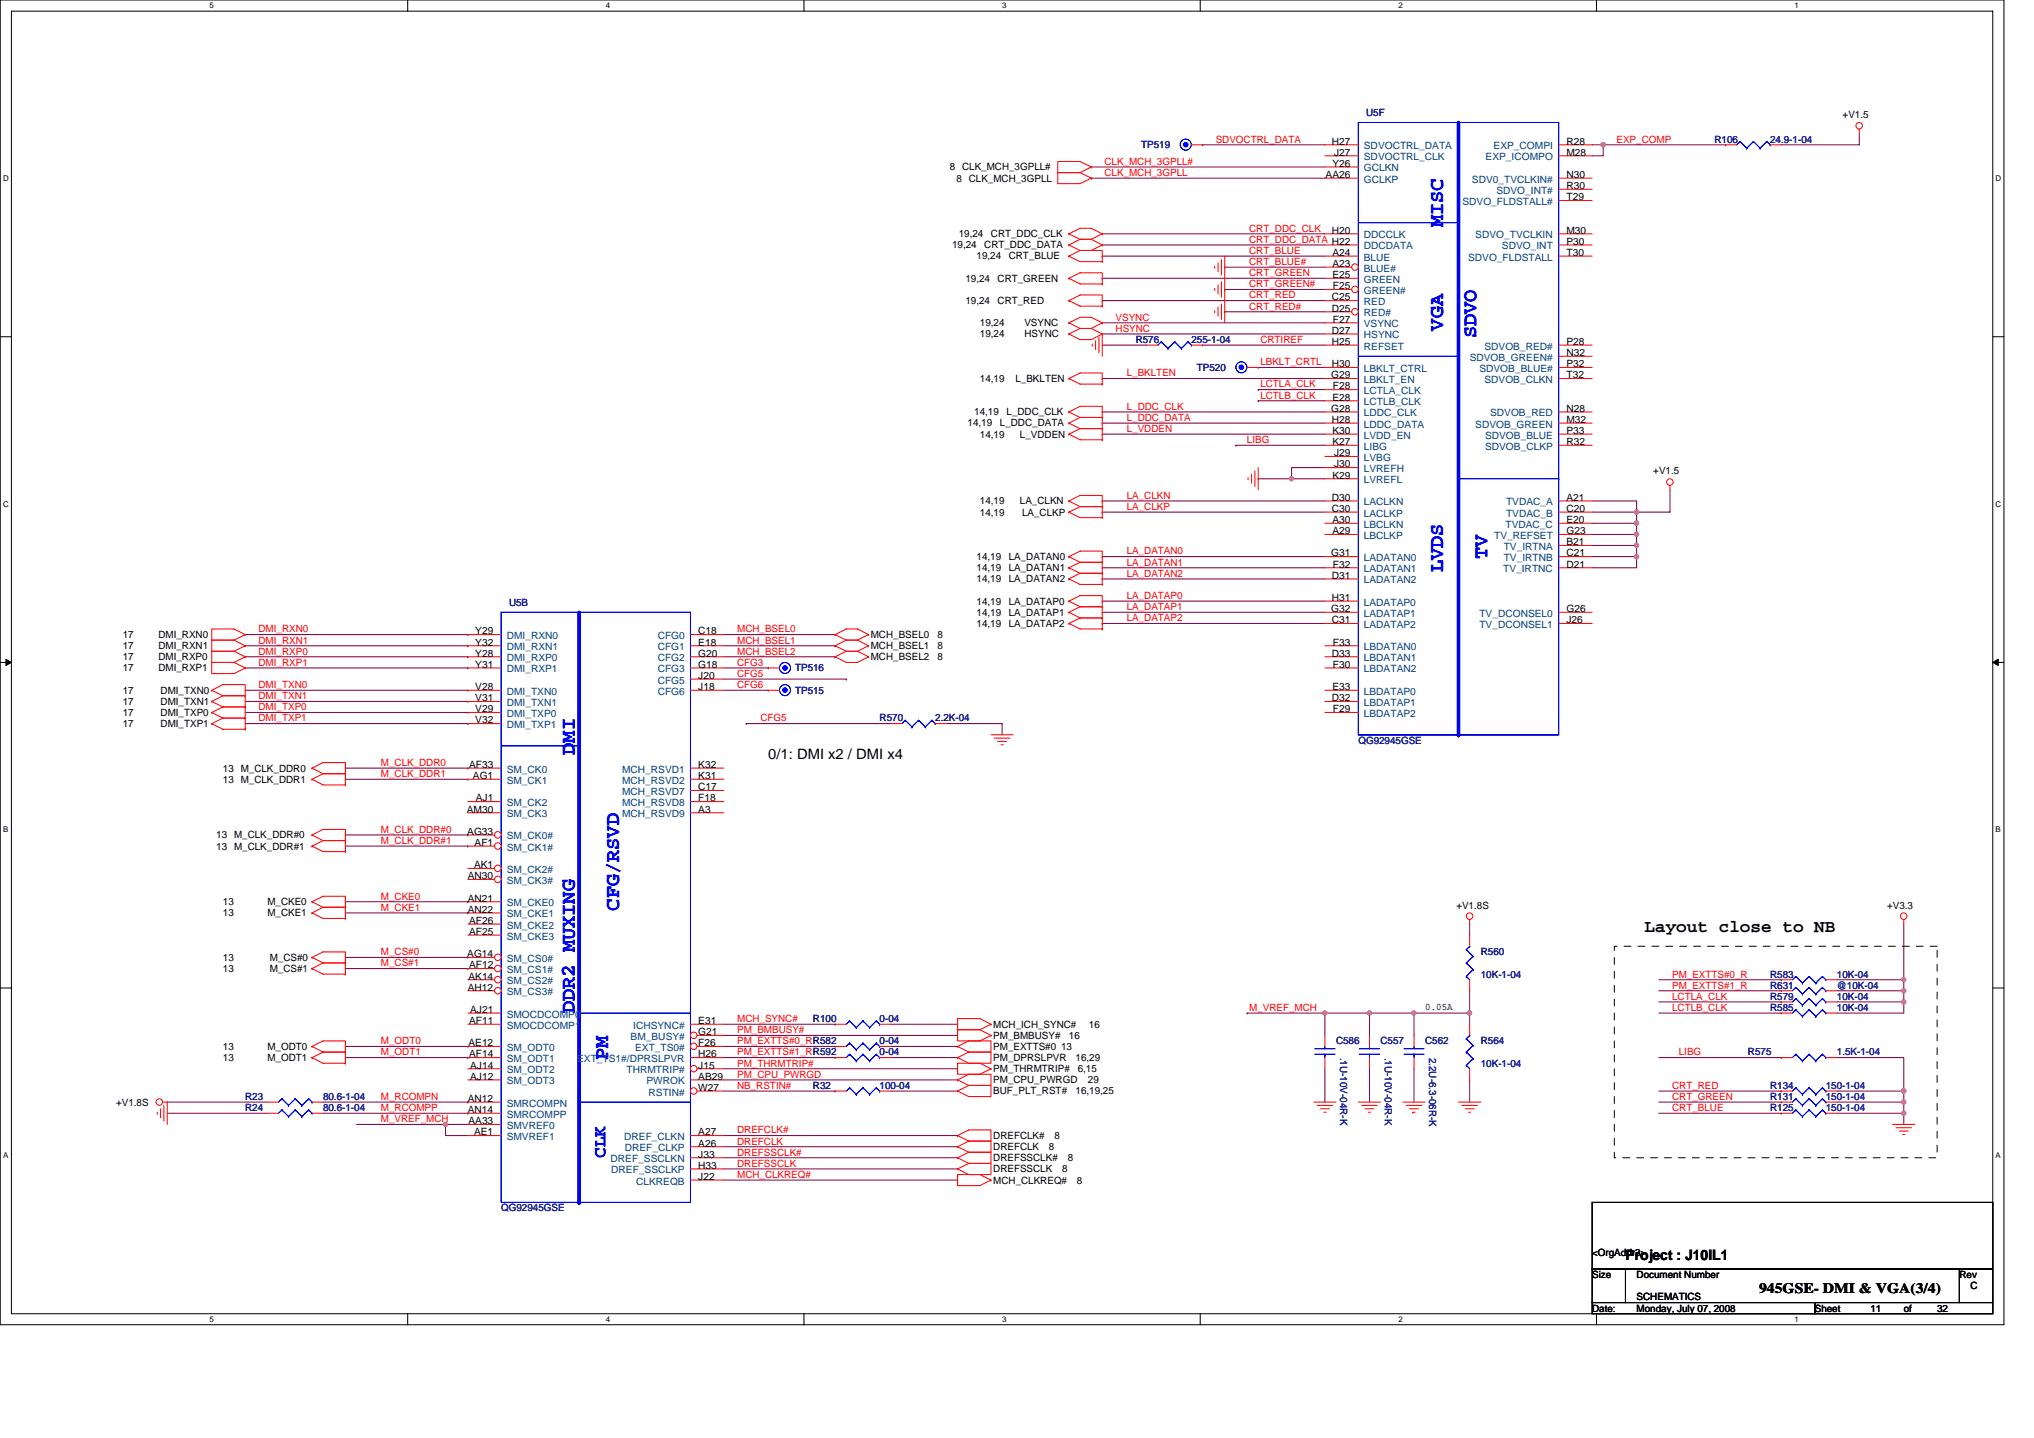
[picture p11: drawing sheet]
<svg xmlns="http://www.w3.org/2000/svg" width="297mm" height="210mm" viewBox="0 0 297 210" stroke-linecap="round" stroke-linejoin="round" font-family="sans-serif">
<defs><g id="words">
<g font-size="3.1" fill="#00f">
<text x="210.7" y="33.2" transform="rotate(-90 210.7 33.2)">MISC</text>
<text x="210.7" y="48.3" transform="rotate(-90 210.7 48.3)">VGA</text>
<text x="215.6" y="49.4" transform="rotate(-90 215.6 49.4)">SDVO</text>
<text x="210.7" y="83.6" transform="rotate(-90 210.7 83.6)">LVDS</text>
<text x="217.2" y="81.6" transform="rotate(-90 217.2 81.6)">TV</text>
<text x="83.9" y="110.2" transform="rotate(-90 83.9 110.2)">DMI</text>
<text x="90.4" y="133" transform="rotate(-90 90.4 133)">CFG/RSVD</text>
<text x="83.9" y="147.9" transform="rotate(-90 83.9 147.9)">DDR2 MUXING</text>
<text x="88.8" y="154.8" transform="rotate(-90 88.8 154.8)">PM</text>
</g>
<text font-size="2.6" x="240.2" y="136.1">Layout close to NB</text>
<text font-size="2.6" fill="#00f" x="88.4" y="169.1" transform="rotate(-90 88.4 169.1)">CLK</text>
<g font-size="2.1">
<text x="112.2" y="110.8">0/1: DMI x2 / DMI x4</text>
<text x="237.4" y="184">Project : J10IL1</text>
<text x="256.9" y="188.8">945GSE- DMI &amp; VGA(3/4)</text>
</g>
<g font-size="1.5" fill="#000080">
<text x="199.5" y="16.9">U5F</text>
<text x="166.7" y="21.6">TP519</text>
<text x="250.4" y="20.8">R106</text>
<text x="258.5" y="20.8">24.9-1-04</text>
<text x="165.9" y="50.1">R576</text>
<text x="174" y="50.1">255-1-04</text>
<text x="174.8" y="54.1">TP520</text>
<text x="74.3" y="88.5">U5B</text>
<text x="116.1" y="101.3">TP515</text>
<text x="116.1" y="98">TP516</text>
<text x="128.5" y="105.3">R570</text>
<text x="136.6" y="105.3">2.2K-04</text>
<text x="198.4" y="108.6">QG92945GSE</text>
<text x="216.3" y="139.5">R560</text>
<text x="216.3" y="142.7">10K-1-04</text>
<text x="258.5" y="142.7">R583</text>
<text x="268.3" y="142.7">10K-04</text>
<text x="118.7" y="149.2">R100</text>
<text x="128.5" y="149.2">0-04</text>
<text x="258.5" y="144.4">R631</text>
<text x="258.5" y="147.6">R585</text>
<text x="258.5" y="146">R579</text>
<text x="268.3" y="144.4">@10K-04</text>
<text x="268.3" y="147.6">10K-04</text>
<text x="268.3" y="146">10K-04</text>
<text x="128.5" y="152.5">0-04</text>
<text x="128.5" y="154.1">0-04</text>
<text x="195.1" y="152.5">C586</text>
<text x="195.7" y="154.4" transform="rotate(90 195.7 154.4)">.1U-10V-04R-K</text>
<text x="201.6" y="152.5">C557</text>
<text x="202.2" y="154.4" transform="rotate(90 202.2 154.4)">.1U-10V-04R-K</text>
<text x="208.1" y="152.5">C562</text>
<text x="208.7" y="154.4" transform="rotate(90 208.7 154.4)">2.2U-6.3-06R-K</text>
<text x="216.3" y="152.5">R564</text>
<text x="216.3" y="155.7">10K-1-04</text>
<text x="255.3" y="154.1">R575</text>
<text x="268.3" y="154.1">1.5K-1-04</text>
<text x="35.8" y="160.6">R23</text>
<text x="47.2" y="160.6">80.6-1-04</text>
<text x="118.7" y="159">R32</text>
<text x="128.5" y="159">100-04</text>
<text x="258.5" y="159">R134</text>
<text x="258.5" y="160.6">R131</text>
<text x="266.6" y="159">150-1-04</text>
<text x="266.6" y="160.6">150-1-04</text>
<text x="35.8" y="162.2">R24</text>
<text x="47.2" y="162.2">80.6-1-04</text>
<text x="258.5" y="162.2">R125</text>
<text x="266.6" y="162.2">150-1-04</text>
<text x="73.2" y="176.9">QG92945GSE</text>
</g>
<g font-size="1.5">
<text x="269.1" y="17.3">+V1.5</text>
<text x="194.5" y="21.1">H27</text>
<text x="194.8" y="22.7">J27</text>
<text x="228.8" y="21.1">R28</text>
<text x="228.8" y="22.7">M28</text>
<text x="138.7" y="24.9">8 CLK_MCH_3GPLL#</text>
<text x="139.7" y="26.5">8 CLK_MCH_3GPLL</text>
<text x="193.6" y="26">AA26</text>
<text x="194.6" y="24.4">Y26</text>
<text x="228.8" y="27.6">R30</text>
<text x="228.8" y="29.3">T29</text>
<text x="228.8" y="26">N30</text>
<text x="140" y="34.6">19,24</text>
<text x="144.7" y="34.6">CRT_DDC_CLK</text>
<text x="194.5" y="34.1">H20</text>
<text x="228.8" y="35.8">P30</text>
<text x="228.8" y="34.1">M30</text>
<text x="139" y="36.3">19,24</text>
<text x="141" y="41.1">19,24</text>
<text x="142.6" y="37.9">19,24</text>
<text x="143.7" y="36.3">CRT_DDC_DATA</text>
<text x="145.7" y="41.1">CRT_GREEN</text>
<text x="147.3" y="37.9">CRT_BLUE</text>
<text x="194.6" y="37.4">A24</text>
<text x="194.6" y="39">A23</text>
<text x="194.6" y="40.6">E25</text>
<text x="228.8" y="37.4">T30</text>
<text x="141" y="44.4">19,24</text>
<text x="143.1" y="47.6">19,24</text>
<text x="145.7" y="44.4">CRT_RED</text>
<text x="149.6" y="47.6">VSYNC</text>
<text x="194.5" y="43.9">C25</text>
<text x="194.5" y="45.5">D25</text>
<text x="194.7" y="42.2">F25</text>
<text x="194.7" y="47.1">F27</text>
<text x="143.1" y="49.3">19,24</text>
<text x="149.6" y="49.3">HSYNC</text>
<text x="194.5" y="48.7">D27</text>
<text x="194.5" y="50.4">H25</text>
<text x="194.5" y="53.6">H30</text>
<text x="228.8" y="52">N32</text>
<text x="228.8" y="50.4">P28</text>
<text x="228.8" y="53.6">P32</text>
<text x="143.1" y="55.8">14,19</text>
<text x="148.3" y="55.8">L_BKLTEN</text>
<text x="194.4" y="55.2">G29</text>
<text x="194.6" y="58.5">E28</text>
<text x="194.7" y="56.9">F28</text>
<text x="228.8" y="55.2">T32</text>
<text x="141.3" y="62.3">14,19</text>
<text x="142.3" y="60.6">14,19</text>
<text x="143.1" y="63.9">14,19</text>
<text x="146" y="62.3">L_DDC_DATA</text>
<text x="147" y="60.6">L_DDC_CLK</text>
<text x="148.9" y="63.9">L_VDDEN</text>
<text x="194.4" y="60.1">G28</text>
<text x="194.5" y="61.8">H28</text>
<text x="194.6" y="63.4">K30</text>
<text x="194.6" y="65">K27</text>
<text x="228.8" y="60.1">N28</text>
<text x="228.8" y="63.4">P33</text>
<text x="228.8" y="65">R32</text>
<text x="228.8" y="61.8">M32</text>
<text x="194.6" y="69.9">K29</text>
<text x="194.8" y="66.6">J29</text>
<text x="194.8" y="68.3">J30</text>
<text x="241.4" y="69.3">+V1.5</text>
<text x="143.1" y="73.7">14,19</text>
<text x="143.1" y="75.3">14,19</text>
<text x="148.9" y="73.7">LA_CLKN</text>
<text x="149.3" y="75.3">LA_CLKP</text>
<text x="194.5" y="73.1">D30</text>
<text x="194.5" y="74.8">C30</text>
<text x="194.6" y="76.4">A30</text>
<text x="228.8" y="76.4">E20</text>
<text x="228.8" y="73.1">A21</text>
<text x="228.8" y="74.8">C20</text>
<text x="142.6" y="81.8">14,19</text>
<text x="142.6" y="83.4">14,19</text>
<text x="147.3" y="81.8">LA_DATAN0</text>
<text x="147.3" y="83.4">LA_DATAN1</text>
<text x="194.4" y="81.3">G31</text>
<text x="194.6" y="78">A29</text>
<text x="194.7" y="82.9">F32</text>
<text x="228.8" y="78">G23</text>
<text x="228.8" y="79.6">B21</text>
<text x="228.8" y="81.3">C21</text>
<text x="228.8" y="82.9">D21</text>
<text x="142.6" y="88.3">14,19</text>
<text x="142.6" y="89.9">14,19</text>
<text x="142.6" y="85">14,19</text>
<text x="147.3" y="88.3">LA_DATAP0</text>
<text x="147.3" y="89.9">LA_DATAP1</text>
<text x="147.3" y="85">LA_DATAN2</text>
<text x="194.4" y="89.4">G32</text>
<text x="194.5" y="84.5">D31</text>
<text x="194.5" y="87.8">H31</text>
<text x="228.8" y="89.4">G26</text>
<text x="17.9" y="93.2">17</text>
<text x="17.9" y="94.8">17</text>
<text x="23.1" y="93.2">DMI_RXN0</text>
<text x="23.1" y="94.8">DMI_RXN1</text>
<text x="69.4" y="92.6">Y29</text>
<text x="69.4" y="94.3">Y32</text>
<text x="69.4" y="95.9">Y28</text>
<text x="102" y="92.6">C18</text>
<text x="102" y="94.3">E18</text>
<text x="102" y="95.9">G20</text>
<text x="127.2" y="93.2">MCH_BSEL0</text>
<text x="127.2" y="94.8">MCH_BSEL1</text>
<text x="136.9" y="93.2">8</text>
<text x="136.9" y="94.8">8</text>
<text x="142.6" y="91.5">14,19</text>
<text x="147.3" y="91.5">LA_DATAP2</text>
<text x="194.5" y="91">C31</text>
<text x="194.5" y="95.9">D33</text>
<text x="194.7" y="94.3">F33</text>
<text x="228.8" y="91">J26</text>
<text x="17.9" y="96.4">17</text>
<text x="17.9" y="98">17</text>
<text x="17.9" y="101.3">17</text>
<text x="23.1" y="96.4">DMI_RXP0</text>
<text x="23.1" y="98">DMI_RXP1</text>
<text x="23.4" y="101.3">DMI_TXN0</text>
<text x="69.4" y="97.5">Y31</text>
<text x="69.4" y="100.8">V28</text>
<text x="102" y="99.1">J20</text>
<text x="102" y="100.8">J18</text>
<text x="102" y="97.5">G18</text>
<text x="127.2" y="96.4">MCH_BSEL2</text>
<text x="136.9" y="96.4">8</text>
<text x="194.6" y="100.8">E33</text>
<text x="194.7" y="97.5">F30</text>
<text x="17.9" y="102.9">17</text>
<text x="17.9" y="104.5">17</text>
<text x="17.9" y="106.2">17</text>
<text x="23.4" y="102.9">DMI_TXN1</text>
<text x="23.4" y="104.5">DMI_TXP0</text>
<text x="23.4" y="106.2">DMI_TXP1</text>
<text x="69.4" y="102.4">V31</text>
<text x="69.4" y="104">V29</text>
<text x="69.4" y="105.6">V32</text>
<text x="194.5" y="102.4">D32</text>
<text x="194.7" y="104">F29</text>
<text x="32.6" y="112.7">13 M_CLK_DDR0</text>
<text x="68.5" y="112.1">AF33</text>
<text x="69.1" y="113.8">AG1</text>
<text x="102" y="112.1">K32</text>
<text x="102" y="113.8">K31</text>
<text x="32.6" y="114.3">13 M_CLK_DDR1</text>
<text x="68.2" y="118.7">AM30</text>
<text x="69.5" y="117">AJ1</text>
<text x="102" y="117">F18</text>
<text x="102" y="118.7">A3</text>
<text x="102" y="115.4">C17</text>
<text x="31.6" y="122.4">13 M_CLK_DDR#0</text>
<text x="31.6" y="124.1">13 M_CLK_DDR#1</text>
<text x="68.2" y="121.9">AG33</text>
<text x="69.3" y="123.5">AF1</text>
<text x="68.3" y="128.4">AN30</text>
<text x="68.3" y="131.7">AN21</text>
<text x="69.2" y="126.8">AK1</text>
<text x="32.6" y="132.2">13</text>
<text x="32.6" y="133.8">13</text>
<text x="39" y="132.2">M_CKE0</text>
<text x="39" y="133.8">M_CKE1</text>
<text x="68.3" y="133.3">AN22</text>
<text x="68.5" y="134.9">AF26</text>
<text x="68.5" y="136.5">AF25</text>
<text x="212.7" y="132.7">+V1.8S</text>
<text x="275.6" y="132.7">+V3.3</text>
<text x="32.6" y="141.9">13</text>
<text x="32.6" y="140.3">13</text>
<text x="39.4" y="141.9">M_CS#1</text>
<text x="39.4" y="140.3">M_CS#0</text>
<text x="68.2" y="139.8">AG14</text>
<text x="68.4" y="143">AK14</text>
<text x="68.5" y="141.4">AF12</text>
<text x="68.3" y="144.7">AH12</text>
<text x="68.5" y="149.5">AF11</text>
<text x="68.7" y="147.9">AJ21</text>
<text x="102" y="149.5">E31</text>
<text x="208.1" y="147.5">0.05A</text>
<text x="32.6" y="153.3">13</text>
<text x="32.6" y="154.9">13</text>
<text x="39" y="153.3">M_ODT0</text>
<text x="39" y="154.9">M_ODT1</text>
<text x="68.4" y="152.8">AE12</text>
<text x="68.5" y="154.4">AF14</text>
<text x="102" y="154.4">H26</text>
<text x="102" y="152.8">F26</text>
<text x="102" y="151.2">G21</text>
<text x="145.1" y="151.7">PM_BMBUSY#</text>
<text x="145.1" y="150.1">MCH_ICH_SYNC#</text>
<text x="145.1" y="153.3">PM_EXTTS#0 13</text>
<text x="145.1" y="154.9">PM_DPRSLPVR</text>
<text x="156.1" y="151.7">16</text>
<text x="157.1" y="154.9">16,29</text>
<text x="159" y="150.1">16</text>
<text x="17" y="161.4">+V1.8S</text>
<text x="68.3" y="160.9">AN12</text>
<text x="68.7" y="156">AJ14</text>
<text x="68.7" y="157.7">AJ12</text>
<text x="102" y="156">J15</text>
<text x="102" y="159.3">W27</text>
<text x="102" y="157.7">AB29</text>
<text x="145.1" y="158.2">PM_CPU_PWRGD</text>
<text x="145.1" y="156.6">PM_THRMTRIP#</text>
<text x="145.1" y="159.8">BUF_PLT_RST#</text>
<text x="157.1" y="159.8">16,19,25</text>
<text x="157.4" y="156.6">6,15</text>
<text x="158.9" y="158.2">29</text>
<text x="68.3" y="162.5">AN14</text>
<text x="68.4" y="164.2">AA33</text>
<text x="69.2" y="165.8">AE1</text>
<text x="102" y="167.4">A26</text>
<text x="102" y="165.8">A27</text>
<text x="145.1" y="166.3">DREFCLK#</text>
<text x="145.1" y="167.9">DREFCLK</text>
<text x="153.2" y="167.9">8</text>
<text x="154" y="166.3">8</text>
<text x="102" y="169">J33</text>
<text x="102" y="170.7">H33</text>
<text x="102" y="172.3">J22</text>
<text x="145.1" y="169.6">DREFSSCLK#</text>
<text x="145.1" y="171.2">DREFSSCLK</text>
<text x="145.1" y="172.8">MCH_CLKREQ#</text>
<text x="155.1" y="171.2">8</text>
<text x="155.9" y="169.6">8</text>
<text x="157.2" y="172.8">8</text>
<text x="232.5" y="183.4">&lt;OrgAddr3&gt;</text>
<text x="232.5" y="186.6">Size</text>
<text x="232.5" y="191.5">Date:</text>
<text x="239" y="191.5">Monday, July 07, 2008</text>
<text x="239" y="186.6">Document Number</text>
<text x="239" y="189.9">SCHEMATICS</text>
<text x="265" y="191.5">Sheet</text>
<text x="273.2" y="191.5">11</text>
<text x="278" y="191.5">of</text>
<text x="282.9" y="191.5">32</text>
<text x="286.1" y="186.6">Rev</text>
<text x="287.8" y="188.3">C</text>
</g>
<g font-size="1.5" fill="#f00">
<text x="177.5" y="20.8">SDVOCTRL_DATA</text>
<text x="236.1" y="20.8">EXP_COMP</text>
<text x="161.3" y="24.1">CLK_MCH_3GPLL#</text>
<text x="161.3" y="25.7">CLK_MCH_3GPLL</text>
<text x="182.4" y="33.8">CRT_DDC_CLK</text>
<text x="182.4" y="35.5">CRT_DDC_DATA H22</text>
<text x="182.4" y="40.3">CRT_GREEN</text>
<text x="182.4" y="37.1">CRT_BLUE</text>
<text x="182.4" y="42">CRT_GREEN#</text>
<text x="182.4" y="38.7">CRT_BLUE#</text>
<text x="162.9" y="46.8">VSYNC</text>
<text x="182.4" y="45.2">CRT_RED#</text>
<text x="182.4" y="43.6">CRT_RED</text>
<text x="162.9" y="48.5">HSYNC</text>
<text x="184.1" y="53.3">LBKLT_CRTL</text>
<text x="184.1" y="50.1">CRTIREF</text>
<text x="164.5" y="54.9">L_BKLTEN</text>
<text x="164.5" y="59.8">L_DDC_CLK</text>
<text x="184.1" y="56.6">LCTLA_CLK</text>
<text x="184.1" y="58.2">LCTLB_CLK</text>
<text x="164.5" y="61.5">L_DDC_DATA</text>
<text x="164.5" y="63.1">L_VDDEN</text>
<text x="182.1" y="64.7">LIBG</text>
<text x="164.5" y="74.5">LA_CLKP</text>
<text x="164.5" y="72.8">LA_CLKN</text>
<text x="164.5" y="81">LA_DATAN0</text>
<text x="164.5" y="82.6">LA_DATAN1</text>
<text x="164.5" y="87.5">LA_DATAP0</text>
<text x="164.5" y="84.2">LA_DATAN2</text>
<text x="164.5" y="89.1">LA_DATAP1</text>
<text x="37.8" y="95.6">DMI_RXP0</text>
<text x="37.8" y="92.4">DMI_RXN0</text>
<text x="37.8" y="94">DMI_RXN1</text>
<text x="107.7" y="92.4">MCH_BSEL0</text>
<text x="107.7" y="94">MCH_BSEL1</text>
<text x="107.7" y="95.6">MCH_BSEL2</text>
<text x="164.5" y="90.7">LA_DATAP2</text>
<text x="37.8" y="100.5">DMI_TXN0</text>
<text x="37.8" y="97.2">DMI_RXP1</text>
<text x="107.7" y="98.8">CFG5</text>
<text x="107.7" y="97.2">CFG3</text>
<text x="107.7" y="100.5">CFG6</text>
<text x="37.8" y="103.7">DMI_TXP0</text>
<text x="37.8" y="105.3">DMI_TXP1</text>
<text x="37.8" y="102.1">DMI_TXN1</text>
<text x="111.1" y="105.3">CFG5</text>
<text x="55.6" y="113.5">M_CLK_DDR1</text>
<text x="55.6" y="111.8">M_CLK_DDR0</text>
<text x="55.6" y="123.2">M_CLK_DDR#1</text>
<text x="55.6" y="121.6">M_CLK_DDR#0</text>
<text x="55.6" y="131.4">M_CKE0</text>
<text x="55.6" y="133">M_CKE1</text>
<text x="55.6" y="139.5">M_CS#0</text>
<text x="55.6" y="141.1">M_CS#1</text>
<text x="244.2" y="142.7">PM_EXTTS#0_R</text>
<text x="107.7" y="149.2">MCH_SYNC#</text>
<text x="182.4" y="147.6">M_VREF_MCH</text>
<text x="244.2" y="144.4">PM_EXTTS#1_R</text>
<text x="244.2" y="147.6">LCTLB_CLK</text>
<text x="244.2" y="146">LCTLA_CLK</text>
<text x="55.6" y="152.5">M_ODT0</text>
<text x="55.6" y="154.1">M_ODT1</text>
<text x="107.7" y="155.7">PM_THRMTRIP#</text>
<text x="107.7" y="150.9">PM_BMBUSY#</text>
<text x="107.7" y="152.5">PM_EXTTS#0_RR582</text>
<text x="107.7" y="154.1">PM_EXTTS#1_RR592</text>
<text x="245.2" y="154.1">LIBG</text>
<text x="55.6" y="160.6">M_RCOMPN</text>
<text x="107.7" y="159">NB_RSTIN#</text>
<text x="107.7" y="157.4">PM_CPU_PWRGD</text>
<text x="244.2" y="159">CRT_RED</text>
<text x="244.2" y="160.6">CRT_GREEN</text>
<text x="55.6" y="163.9">M_VREF_MCH</text>
<text x="55.6" y="162.2">M_RCOMPP</text>
<text x="107.7" y="165.5">DREFCLK#</text>
<text x="107.7" y="167.1">DREFCLK</text>
<text x="244.2" y="162.2">CRT_BLUE</text>
<text x="107.7" y="168.7">DREFSSCLK#</text>
<text x="107.7" y="170.4">DREFSSCLK</text>
<text x="107.7" y="172">MCH_CLKREQ#</text>
</g>
<g font-size="1.5" fill="#004080">
<text x="199.2" y="23.4">SDVOCTRL_CLK</text>
<text x="199.2" y="21.8">SDVOCTRL_DATA</text>
<text x="217" y="23.4">EXP_ICOMPO</text>
<text x="218.1" y="21.8">EXP_COMPI</text>
<text x="199.2" y="25">GCLKN</text>
<text x="199.2" y="26.7">GCLKP</text>
<text x="213.6" y="29.9">SDVO_FLDSTALL#</text>
<text x="215" y="26.7">SDV0_TVCLKIN#</text>
<text x="218.5" y="28.3">SDVO_INT#</text>
<text x="199.2" y="34.8">DDCCLK</text>
<text x="215.5" y="34.8">SDVO_TVCLKIN</text>
<text x="199.2" y="36.4">DDCDATA</text>
<text x="199.2" y="38.1">BLUE</text>
<text x="199.2" y="39.7">BLUE#</text>
<text x="199.2" y="41.3">GREEN</text>
<text x="214.4" y="38.1">SDVO_FLDSTALL</text>
<text x="219.3" y="36.4">SDVO_INT</text>
<text x="199.2" y="42.9">GREEN#</text>
<text x="199.2" y="44.6">RED</text>
<text x="199.2" y="46.2">RED#</text>
<text x="199.2" y="47.8">VSYNC</text>
<text x="199.2" y="49.4">HSYNC</text>
<text x="199.2" y="51.1">REFSET</text>
<text x="214.6" y="52.7">SDVOB_GREEN#</text>
<text x="216.8" y="51.1">SDVOB_RED#</text>
<text x="199.2" y="54.3">LBKLT_CTRL</text>
<text x="199.2" y="55.9">LBKLT_EN</text>
<text x="199.2" y="57.6">LCTLA_CLK</text>
<text x="199.2" y="59.2">LCTLB_CLK</text>
<text x="216" y="54.3">SDVOB_BLUE#</text>
<text x="216.8" y="55.9">SDVOB_CLKN</text>
<text x="199.2" y="60.8">LDDC_CLK</text>
<text x="199.2" y="62.4">LDDC_DATA</text>
<text x="199.2" y="64.1">LVDD_EN</text>
<text x="199.2" y="65.7">LIBG</text>
<text x="215.5" y="62.4">SDVOB_GREEN</text>
<text x="216.9" y="64.1">SDVOB_BLUE</text>
<text x="216.9" y="65.7">SDVOB_CLKP</text>
<text x="217.6" y="60.8">SDVOB_RED</text>
<text x="199.2" y="67.3">LVBG</text>
<text x="199.2" y="68.9">LVREFH</text>
<text x="199.2" y="70.6">LVREFL</text>
<text x="199.2" y="73.8">LACLKN</text>
<text x="199.2" y="75.4">LACLKP</text>
<text x="199.2" y="77.1">LBCLKN</text>
<text x="219.9" y="77.1">TVDAC_C</text>
<text x="219.9" y="73.8">TVDAC_A</text>
<text x="219.9" y="75.4">TVDAC_B</text>
<text x="199.2" y="81.9">LADATAN0</text>
<text x="199.2" y="83.6">LADATAN1</text>
<text x="199.2" y="78.7">LBCLKP</text>
<text x="218.2" y="78.7">TV_REFSET</text>
<text x="219.5" y="83.6">TV_IRTNC</text>
<text x="219.6" y="80.3">TV_IRTNA</text>
<text x="219.6" y="81.9">TV_IRTNB</text>
<text x="199.2" y="85.2">LADATAN2</text>
<text x="199.2" y="88.4">LADATAP0</text>
<text x="74" y="93.3">DMI_RXN0</text>
<text x="74" y="95">DMI_RXN1</text>
<text x="96.1" y="93.3">CFG0</text>
<text x="96.1" y="95">CFG1</text>
<text x="199.2" y="90.1">LADATAP1</text>
<text x="199.2" y="91.7">LADATAP2</text>
<text x="199.2" y="95">LBDATAN0</text>
<text x="216" y="90.1">TV_DCONSEL0</text>
<text x="216" y="91.7">TV_DCONSEL1</text>
<text x="74" y="96.6">DMI_RXP0</text>
<text x="74" y="98.2">DMI_RXP1</text>
<text x="74" y="101.5">DMI_TXN0</text>
<text x="96.1" y="96.6">CFG2</text>
<text x="96.1" y="99.8">CFG5</text>
<text x="96.1" y="101.5">CFG6</text>
<text x="96.1" y="98.2">CFG3</text>
<text x="199.2" y="96.6">LBDATAN1</text>
<text x="199.2" y="98.2">LBDATAN2</text>
<text x="199.2" y="101.5">LBDATAP0</text>
<text x="74" y="103.1">DMI_TXN1</text>
<text x="74" y="104.7">DMI_TXP0</text>
<text x="74" y="106.3">DMI_TXP1</text>
<text x="199.2" y="103.1">LBDATAP1</text>
<text x="199.2" y="104.7">LBDATAP2</text>
<text x="74" y="112.8">SM_CK0</text>
<text x="90.8" y="112.8">MCH_RSVD1</text>
<text x="74" y="114.4">SM_CK1</text>
<text x="74" y="117.7">SM_CK2</text>
<text x="74" y="119.3">SM_CK3</text>
<text x="90.8" y="117.7">MCH_RSVD8</text>
<text x="90.8" y="119.3">MCH_RSVD9</text>
<text x="90.8" y="116.1">MCH_RSVD7</text>
<text x="90.8" y="114.4">MCH_RSVD2</text>
<text x="74" y="122.6">SM_CK0#</text>
<text x="74" y="124.2">SM_CK1#</text>
<text x="74" y="127.5">SM_CK2#</text>
<text x="74" y="129.1">SM_CK3#</text>
<text x="74" y="132.3">SM_CKE0</text>
<text x="74" y="134">SM_CKE1</text>
<text x="74" y="135.6">SM_CKE2</text>
<text x="74" y="137.2">SM_CKE3</text>
<text x="74" y="140.5">SM_CS0#</text>
<text x="74" y="142.1">SM_CS1#</text>
<text x="74" y="143.7">SM_CS2#</text>
<text x="74" y="145.3">SM_CS3#</text>
<text x="74" y="148.6">SMOCDCOMP0</text>
<text x="74" y="150.2">SMOCDCOMP1</text>
<text x="74" y="153.5">SM_ODT0</text>
<text x="74" y="155.1">SM_ODT1</text>
<text x="84.3" y="155.1">EXT_TS1#/DPRSLPVR</text>
<text x="92.1" y="151.8">BM_BUSY#</text>
<text x="92.5" y="150.2">ICHSYNC#</text>
<text x="92.7" y="153.5">EXT_TS0#</text>
<text x="74" y="156.7">SM_ODT2</text>
<text x="74" y="158.3">SM_ODT3</text>
<text x="74" y="161.6">SMRCOMPN</text>
<text x="91.5" y="156.7">THRMTRIP#</text>
<text x="94.4" y="158.3">PWROK</text>
<text x="94.7" y="160">RSTIN#</text>
<text x="74" y="163.2">SMRCOMPP</text>
<text x="74" y="164.8">SMVREF0</text>
<text x="74" y="166.5">SMVREF1</text>
<text x="91.2" y="166.5">DREF_CLKN</text>
<text x="89.2" y="169.7">DREF_SSCLKN</text>
<text x="89.3" y="171.3">DREF_SSCLKP</text>
<text x="91.2" y="168.1">DREF_CLKP</text>
<text x="92.9" y="173">CLKREQB</text>
</g>
<g font-size="1.2">
<text x="30.6" y="1.2">5</text>
<text x="88.5" y="1.2">4</text>
<text x="146.3" y="1.2">3</text>
<text x="204.2" y="1.2">2</text>
<text x="262.1" y="1.2">1</text>
<text x=".5" y="26.4">D</text>
<text x="291.4" y="26.4">D</text>
<text x=".5" y="74">C</text>
<text x="291.4" y="74">C</text>
<text x=".5" y="121.5">B</text>
<text x="291.4" y="121.5">B</text>
<text x=".5" y="169.1">A</text>
<text x="291.4" y="169.1">A</text>
<text x="30.6" y="193.1">5</text>
<text x="88.5" y="193.1">4</text>
<text x="146.3" y="193.1">3</text>
<text x="204.2" y="193.1">2</text>
<text x="262.1" y="193.1">1</text>
</g>
</g></defs>
<path d="M0 0h292.6v193.4h-292.6zM1.7 1.6h289.3v190.2h-289.3z" fill="none" stroke="#000" stroke-width=".15"/>
<g fill="#fff">
<path d="M30.6 .2h.6v1.3h-.6z"/>
<path d="M30.6 192h.6v1.3h-.6z"/>
</g>
<path d="M59.5 0v1.6M59.5 191.8v1.7" fill="none" stroke="#000" stroke-width=".15"/>
<g fill="#fff">
<path d="M88.5 .2h.6v1.3h-.6z"/>
<path d="M88.5 192h.6v1.3h-.6z"/>
</g>
<path d="M117.4 0v1.6M117.4 191.8v1.7" fill="none" stroke="#000" stroke-width=".15"/>
<g fill="#fff">
<path d="M146.3 .2h.7v1.3h-.7z"/>
<path d="M146.3 192h.7v1.3h-.7z"/>
</g>
<path d="M175.3 0v1.6M175.3 191.8v1.7" fill="none" stroke="#000" stroke-width=".15"/>
<g fill="#fff">
<path d="M204.2 .2h.6v1.3h-.6z"/>
<path d="M204.2 192h.6v1.3h-.6z"/>
</g>
<path d="M233.1 0v1.6M233.1 191.8v1.7" fill="none" stroke="#000" stroke-width=".15"/>
<g fill="#fff">
<path d="M262.1 .2h.6v1.3h-.6z"/>
<path d="M262.1 192h.6v1.3h-.6z"/>
<path d="M.5 25.4h.8v1.3h-.8z"/>
<path d="M291.4 25.4h.9v1.3h-.9z"/>
<path d="M.5 72.9h.8v1.3h-.8z"/>
<path d="M291.4 72.9h.9v1.3h-.9z"/>
</g>
<path d="M0 49.2h1.7M291 49.2h1.6" fill="none" stroke="#000" stroke-width=".15"/>
<g fill="#fff">
<path d="M.5 120.5h.7v1.3h-.7z"/>
<path d="M291.4 120.5h.8v1.3h-.8z"/>
</g>
<path d="M0 96.7h1.7M291 96.7h1.6" fill="none" stroke="#000" stroke-width=".15"/>
<path d="M.9 96.3l.8 .4-.8 .5zM291 96.7l.8-.4v.9z" fill="#000" stroke="#000" stroke-width=".15"/>
<g fill="#fff">
<path d="M.5 168h.7v1.3h-.7z"/>
<path d="M291.4 168h.8v1.3h-.8z"/>
</g>
<path d="M0 144.3h1.7M291 144.3h1.6M232.5 175.6h58.5v9.7h-58.5zM232.5 190.2h32.5v1.6h-32.5zM232.5 185.3h4.9v4.9h-4.9zM237.4 185.3h48.7v4.9h-48.7zM265 190.2h26v1.6h-26zM286.1 185.3h4.9v4.9h-4.9z" fill="none" stroke="#000" stroke-width=".15"/>
<g fill="none" stroke="#800040" stroke-width=".15">
<path d="M271.5 19.5v1.6h-11.4M159.4 24.4h.1M159.4 26h.1M159.4 24.4h34.1M159.4 26h34.1M161 34.1h.1M161 35.8h.1M161 37.4h.1M161 34.1h32.5M161 35.8h32.5M161 37.4h32.5M175.6 21.1h.1"/>
<path d="M175.6 21.1h17.9M178.9 39h.1M178.9 39h14.6M232.5 21.1h19.5M234.1 21.1h.1M234.1 21.1v1.7h-1.6M252 21.1h.1M161 50.4h6.5M161 40.6h.1M161 55.3h.1M161 43.9h.1M161 48.8h.1"/>
<path d="M161 47.1h.1M161 40.6h32.5M161 55.3h32.5M161 43.9h32.5M161 48.8h32.5M161 47.1h32.5M175.6 50.4h.1M175.6 50.4h17.9M178.9 42.3h.1M178.9 45.5h.1M178.9 42.3h14.6M178.9 45.5h14.6"/>
<path d="M183.7 53.7h.1M183.7 56.9h.1M183.7 58.5h.1M183.7 53.7h9.8M183.7 56.9h9.8M183.7 58.5h9.8M161 60.2h.1M161 61.8h.1M161 63.4h.1M161 74.8h.1M161 73.2h.1M161 60.2h32.5"/>
<path d="M161 61.8h32.5M161 63.4h32.5M161 74.8h32.5M161 73.2h32.5M180.5 65h.1M180.5 65h13M183.7 69.9h.1M183.7 69.9h4.9M188.6 69.9h4.9M193.5 68.3h-4.9v1.6M232.5 78h6.5M232.5 73.2h6.5v3.2"/>
<path d="M232.5 79.7h6.5M232.5 74.8h6.5M232.5 76.4h6.5M239 76.4v1.6M239 79.7h.1M239 74.8h.1M239 76.4h.1M239 78v3.3M243.9 71.5v3.3h-4.9M35.8 95.9h32.5M35.8 92.7h32.5M35.8 97.5h32.5"/>
<path d="M35.8 94.3h32.5M68.3 95.9h.1M68.3 92.7h.1M68.3 97.5h.1M68.3 94.3h.1M105.7 95.9h16.3M105.7 92.7h16.3M105.7 97.5h6.5M105.7 94.3h16.3M105.7 99.2h17.9M112.2 97.5h.1M122 92.7h.1"/>
<path d="M122 94.3h.1M122 95.9h.1M123.6 99.2h.1M161 87.8h.1M161 91h.1M161 84.5h.1M161 81.3h.1M161 89.4h.1M161 82.9h.1M161 87.8h32.5M161 91h32.5M161 84.5h32.5"/>
<path d="M161 81.3h32.5M161 89.4h32.5M161 82.9h32.5M232.5 81.3h6.5M239 81.3v1.6h-6.5M239 81.3h.1M35.8 105.7h32.5M35.8 104h32.5M35.8 100.8h32.5M35.8 102.4h32.5M50.4 113.8h17.9M50.4 112.2h17.9"/>
<path d="M68.3 104h.1M68.3 100.8h.1M68.3 105.7h.1M68.3 102.4h.1M68.3 113.8h.1M68.3 112.2h.1M105.7 100.8h6.5M109 105.7h.1M109 105.7h21.1M112.2 100.8h.1M138.2 105.7h8.1v1.6M50.4 123.5h17.9"/>
<path d="M50.4 121.9h17.9M50.4 131.7h17.9M50.4 133.3h17.9M50.4 139.8h17.9M68.3 123.5h.1M68.3 121.9h.1M68.3 131.7h.1M68.3 133.3h.1M68.3 139.8h.1M214.6 134.9v1.6M278 134.9v8.2M50.4 152.8h17.9"/>
<path d="M50.4 154.4h17.9M50.4 141.4h17.9M68.3 152.8h.1M68.3 154.4h.1M68.3 141.4h.1M105.7 152.8h16.3M105.7 154.4h16.3M105.7 159.3h16.3M105.7 156.1h34.1M105.7 151.2h34.1M105.7 157.7h34.1M105.7 149.6h16.3"/>
<path d="M122 159.3h.1M122 152.8h.1M122 154.4h.1M122 149.6h.1M130.1 159.3h9.7M130.1 149.6h9.7M130.1 152.8h9.7M130.1 154.4h9.7M139.8 156.1h.1M139.8 151.2h.1M139.8 157.7h.1M182.1 147.9h.1"/>
<path d="M182.1 147.9h17.9M193.5 147.9h.1M193.5 147.9v3.3M193.5 156.1v4.8M200 156.1v4.8M200 147.9v3.3M200 147.9h6.5v3.3M206.5 147.9h.1M206.5 156.1v4.8M206.5 147.9h8.1M214.6 157.7v3.2M214.6 147.9h.1"/>
<path d="M214.6 144.7v3.2M214.6 147.9v1.7M242.2 154.4h17.9M242.2 159.3h17.9M242.2 147.9h17.9M242.2 143.1h17.9M242.2 144.7h17.9M242.2 146.3h17.9M260.1 159.3h.1M260.1 144.7h.1M260.1 143.1h.1M260.1 154.4h.1"/>
<path d="M260.1 147.9h.1M260.1 146.3h.1M268.3 159.3h9.7M268.3 144.7h9.7M268.3 154.4h9.7v4.9M268.3 146.3h9.7M268.3 143.1h9.7M278 143.1h.1M278 143.1v1.6M278 159.3h.1M278 144.7v3.2h-9.7M278 146.3h.1"/>
<path d="M278 144.7h.1M278 159.3v3.3M24.4 162.6h14.6M24.4 160.9h14.6M47.2 162.6h21.1M47.2 160.9h21.1M52.1 164.2h13M65.1 164.2h.1M65.1 164.2v1.6h3.2M65.1 164.2h3.2M68.3 162.6h.1M68.3 160.9h.1"/>
<path d="M105.7 169.1h34.1M105.7 170.7h34.1M105.7 165.8h34.1M105.7 167.4h34.1M105.7 172.3h34.1M139.8 169.1h.1M139.8 170.7h.1M139.8 165.8h.1M139.8 167.4h.1M139.8 172.3h.1M242.2 162.6h17.9M242.2 160.9h17.9"/>
<path d="M260.1 162.6h.1M260.1 160.9h.1M268.3 162.6h9.7M268.3 160.9h9.7M278 162.6h.1M278 162.6v1.6M278 160.9h.1"/>
</g>
<g fill="#f0f" stroke="#f0f" stroke-width=".15">
<circle cx="65.1" cy="164.2" r=".31"/>
<circle cx="234.1" cy="21.1" r=".32"/>
<circle cx="239" cy="78" r=".32"/>
<circle cx="239" cy="79.6" r=".32"/>
<circle cx="239" cy="81.3" r=".32"/>
<circle cx="239" cy="74.8" r=".31"/>
<circle cx="239" cy="76.4" r=".32"/>
<circle cx="200" cy="147.9" r=".31"/>
<circle cx="193.5" cy="147.9" r=".31"/>
<circle cx="278" cy="162.6" r=".32"/>
<circle cx="214.6" cy="147.9" r=".31"/>
<circle cx="278" cy="143" r=".32"/>
<circle cx="278" cy="159.3" r=".32"/>
<circle cx="278" cy="160.9" r=".32"/>
<circle cx="206.5" cy="147.9" r=".31"/>
<circle cx="188.6" cy="69.9" r=".32"/>
<circle cx="278" cy="146.3" r=".32"/>
<circle cx="278" cy="144.7" r=".32"/>
</g>
<g fill="none" stroke="#f00" stroke-width=".15">
<path d="M271.5 18.9v.6M156.1 35.8h.1M156.1 34.1h.1M156.1 34.1l1.6-.8h1.7l1.6 .8M156.1 37.4l1.6 .8h3.3M156.1 37.4h.1M156.1 35.8l1.6 .8M156.1 34.1l1.6 .8M157.7 34.9h1.7M157.7 25.2h-3.2v1.6h3.2l1.7-.8M157.7 36.6h3.3v1.6M157.7 34.9l-1.6 .9"/>
<path d="M157.7 25.2l1.7 .8M157.7 36.6l-1.6 .8M159.4 26h.1M159.4 24.4l-1.7-.8h-3.2v1.6h3.2M159.4 24.4h.1M159.4 34.9l1.6 .9M159.4 24.4l-1.7 .8M161 35.8l-1.6 .8h-1.7M161 35.8h.1M161 34.1h.1M161 38.2h.1M161 34.1l-1.6 .8"/>
<path d="M177.4 38.9v.3M177.9 38.4v1.3M178.4 37.9v2.3M178.9 37.4v9.7M156.1 55.3l1.6 .8h3.3M156.1 55.3h.1M156.1 55.3l1.6-.8h3.3v1.6M156.1 47.1h.1M156.1 47.1l1.6-.8h1.7l1.6 .8M156.1 48.8l1.6 .8h1.7l1.6-.8M156.1 48.8h.1M156.1 40.6l1.6 .9h3.3"/>
<path d="M156.1 40.6h.1M156.1 40.6l1.6-.8h3.3v1.7M156.1 43.9l1.6 .8h3.3M156.1 43.9h.1M156.1 43.9l1.6-.8h3.3v1.6M156.1 47.1l1.6 .9M157.7 48h1.7M157.7 48l-1.6 .8M159.4 48l1.6 .8M159.5 50.2v.4M160 49.7v1.4M160.5 49.3v2.2"/>
<path d="M161 56.1h.1M161 47.1h.1M161 48.8h.1M161 41.5h.1M161 44.7h.1M161 48.8v3.2M161 47.1l-1.6 .9M167.5 50.4h1.6M174 50.4h1.6M177.4 42.1v.3M177.4 45.4v.3M177.9 41.6v1.3"/>
<path d="M177.9 44.9v1.3M178.4 41.1v2.3M178.4 44.4v2.3M156.1 61.8h.1M156.1 60.2h.1M156.1 60.2l1.6-.9h3.3v1.7M156.1 73.2h.1M156.1 73.2l1.6-.9h3.3v1.7M156.1 74.8l1.6 .8h3.3M156.1 74.8h.1M156.1 63.4l1.6 .8h3.3M156.1 63.4h.1"/>
<path d="M156.1 61.8l1.6 .8M156.1 60.2l1.6 .8M156.1 73.2l1.6 .8M157.7 62.6h3.3M157.7 61h3.3v1.6M157.7 61h3.3M157.7 74h3.3M157.7 74h3.3v1.6M157.7 62.6h3.3v1.6M157.7 61l-1.6 .8M157.7 74l-1.6 .8M157.7 62.6l-1.6 .8"/>
<path d="M161 62.6h.1M161 61h.1M161 74h.1M161 75.6h.1M161 64.2h.1M182.3 69.7v.4M182.8 69.3v1.2M183.3 68.8v2.2M183.7 68.3v3.2M243.9 70.9v.6M34.2 95.1h-3.3v1.6h3.3M34.2 93.5h-3.3v1.6h3.3"/>
<path d="M34.2 96.7h-3.3v1.7h3.3l1.6-.9M34.2 95.1l1.6 .8M34.2 93.5l1.6 .8M34.2 96.7l1.6 .8M35.8 95.9h.1M35.8 92.7l-1.6-.9h-3.3v1.7h3.3M35.8 92.7h.1M35.8 94.3h.1M35.8 97.5h.1M35.8 95.9l-1.6 .8M35.8 92.7l-1.6 .8M35.8 94.3l-1.6 .8"/>
<path d="M68.3 92.7h4.9M68.3 94.3h4.9M68.3 95.9h4.9M68.3 97.5h4.9M122 92.7l1.6-.9h1.6l1.6 .9M122 92.7h.1M122 94.3h.1M122 95.9l1.6 .8h1.6l1.6-.8M122 95.9h.1M122 92.7l1.6 .8M122 94.3l1.6 .8M123.6 93.5h1.6"/>
<path d="M123.6 95.1h1.6M123.6 93.5l-1.6 .8M123.6 95.1l-1.6 .8M125.2 93.5l1.6 .8M125.2 95.1l1.6 .8M126.8 92.7h.1M126.8 94.3h.1M126.8 95.9h.1M126.8 92.7l-1.6 .8M126.8 94.3l-1.6 .8M156.1 87.8h.1M156.1 87.8l1.6-.8h3.3v1.6"/>
<path d="M156.1 81.3h.1M156.1 81.3l1.6-.8h3.3v1.6M156.1 82.9h.1M156.1 89.4h.1M156.1 91l1.6 .8h3.3M156.1 91h.1M156.1 84.5l1.6 .8h3.3M156.1 84.5h.1M156.1 87.8l1.6 .8M156.1 81.3l1.6 .8M156.1 82.9l1.6 .8M156.1 89.4l1.6 .8"/>
<path d="M157.7 88.6h3.3M157.7 82.1h3.3M157.7 83.7h3.3M157.7 82.1h3.3v1.6M157.7 90.2h3.3M157.7 88.6h3.3v1.6M157.7 90.2h3.3v1.6M157.7 83.7h3.3v1.6M157.7 82.1l-1.6 .8M157.7 88.6l-1.6 .8M157.7 90.2l-1.6 .8M157.7 83.7l-1.6 .8"/>
<path d="M161 88.6h.1M161 82.1h.1M161 83.7h.1M161 90.2h.1M161 91.8h.1M161 85.3h.1M30.9 102.4h.1M30.9 100.8h.1M30.9 100.8l1.7-.8h3.2v1.6M30.9 104h.1M30.9 105.7l1.7 .8h3.2M30.9 105.7h.1"/>
<path d="M30.9 102.4l1.7 .8M30.9 100.8l1.7 .8M30.9 104l1.7 .9M32.6 103.2h3.2M32.6 101.6h3.2v1.6M32.6 101.6h3.2M32.6 104.9h3.2M32.6 103.2h3.2v1.7M32.6 104.9h3.2v1.6M32.6 101.6l-1.7 .8M32.6 103.2l-1.7 .8M32.6 104.9l-1.7 .8"/>
<path d="M35.8 103.2h.1M35.8 101.6h.1M35.8 104.9h.1M35.8 106.5h.1M45.6 113.8l1.6 .8h3.2M45.6 113.8h.1M45.6 112.2h.1M45.6 112.2l1.6-.8h3.2v1.6M45.6 112.2l1.6 .8M47.2 113h3.2v1.6M47.2 113h3.2M47.2 113l-1.6 .8"/>
<path d="M50.4 114.6h.1M50.4 113h.1M68.3 100.8h4.9M68.3 102.4h4.9M68.3 104h4.9M68.3 105.7h4.9M68.3 112.2h4.9M68.3 113.8h4.9M68.3 117.1h4.9M68.3 118.7h4.9M144.7 107.3h3.3M145.2 107.8h2.3"/>
<path d="M145.7 108.3h1.3M146.2 108.8h.3M45.6 139.8h.1M45.6 139.8l1.6-.8h3.2v1.6M45.6 121.9h.1M45.6 121.9l1.6-.8h3.2v1.6M45.6 123.5l1.6 .9h3.2M45.6 123.5h.1M45.6 131.7h.1M45.6 131.7l1.6-.8h3.2v1.6M45.6 133.3l1.6 .8h3.2M45.6 133.3h.1"/>
<path d="M45.6 139.8l1.6 .8M45.6 121.9l1.6 .8M45.6 131.7l1.6 .8M47.2 122.7h3.2M47.2 122.7h3.2v1.7M47.2 132.5h3.2M47.2 132.5h3.2v1.6M47.2 122.7l-1.6 .8M47.2 132.5l-1.6 .8M50.4 122.7h.1M50.4 124.4h.1M50.4 132.5h.1"/>
<path d="M50.4 134.1h.1M214.6 134.3v.6M278 134.3v.6M45.6 152.8h.1M45.6 152.8l1.6-.8h3.2v1.6M45.6 154.4l1.6 .9h3.2M45.6 154.4h.1M45.6 141.4l1.6 .8h3.2M45.6 141.4h.1M45.6 152.8l1.6 .8M47.2 153.6h3.2M47.2 153.6h3.2v1.7"/>
<path d="M47.2 140.6h3.2v1.6M47.2 140.6h3.2M47.2 153.6l-1.6 .8M47.2 140.6l-1.6 .8M50.4 153.6h.1M50.4 155.3h.1M50.4 142.2h.1M50.4 140.6h.1M139.8 157.7l1.7-.8h3.2v1.6h-3.2M139.8 157.7h.1M139.8 155.3h3.3l1.6 .8M139.8 155.3v1.6h3.3l1.6-.8"/>
<path d="M139.8 155.3h.1M139.8 150.4h3.3M139.8 150.4v1.6h3.3l1.6-.8M139.8 150.4h.1M139.8 159.3h.1M139.8 148.7h3.3l1.6 .9M139.8 148.7v1.7h3.3M139.8 148.7h.1M139.8 152.8l1.7-.8h3.2v1.6h-3.2M139.8 152.8h.1M139.8 154.4h.1M139.8 157.7l1.7 .8"/>
<path d="M139.8 152.8l1.7 .8M141.5 158.5h3.2v1.6h-3.2l-1.7-.8M141.5 153.6h3.2v1.7h-3.2l-1.7-.9M141.5 158.5l-1.7 .8M141.5 153.6l-1.7 .8M143.1 150.4l1.6 .8M144.7 156.1h.1M144.7 151.2h.1M144.7 149.6h.1M144.7 149.6l-1.6 .8M23 162.4v.3M23.4 161.9v1.3"/>
<path d="M23.8 160.9h.6v3.3M23.9 161.4v2.3M139.8 165.8l1.7-.8h3.2v1.6h-3.2M139.8 165.8h.1M139.8 167.4h.1M139.8 169.1h.1M139.8 170.7h.1M139.8 171.5h3.3l1.6 .8M139.8 171.5v1.6h3.3l1.6-.8M139.8 171.5h.1M139.8 165.8l1.7 .8M139.8 167.4l1.7 .9"/>
<path d="M139.8 169.1l1.7 .8M141.5 166.6h3.2v1.7h-3.2M141.5 168.3h3.2v1.6h-3.2M141.5 169.9h3.2v1.6h-3.2l-1.7-.8M141.5 166.6l-1.7 .8M141.5 168.3l-1.7 .8M141.5 169.9l-1.7 .8M144.7 172.3h.1M191.9 160.9h3.2M192.4 161.4h2.2M192.8 161.9h1.3M193.3 162.4h.4"/>
<path d="M198.4 160.9h3.2M198.9 161.4h2.2M199.3 161.9h1.3M199.8 162.4h.3M204.9 160.9h3.2M205.4 161.4h2.2M205.8 161.9h1.4M206.3 162.4h.1M206.3 162.4h.3M213 160.9h3.3M213.5 161.4h2.3M214 161.9h1.3"/>
<path d="M214.5 162.4h.3M276.4 164.2h3.3M276.9 164.7h2.3M277.4 165.2h1.3M277.9 165.7h.3"/>
<circle cx="271.5" cy="18.4" r=".48"/>
<circle cx="243.9" cy="70.4" r=".48"/>
<circle cx="214.6" cy="133.8" r=".48"/>
<circle cx="278" cy="133.8" r=".48"/>
<circle cx="23.3" cy="160.9" r=".48"/>
</g>
<path d="M235.8 138.2h47.1v30.9h-47.1z" fill="none" stroke="#000" stroke-width=".15" stroke-dasharray="1 1 1 1 1 1 1 1"/>
<g fill="none" stroke="#00f" stroke-width=".15">
<path d="M169.6 49.9h.1M169.6 49.9l-.5 .5M169.6 49.9l1 1M170.6 50.9h.1M171.6 49.9h.1M171.6 49.9l-1 1M171.6 49.9l.9 1M172.5 50.9h.1M173.5 49.9h.1M173.5 49.9l-1 1M173.5 49.9l.5 .5M174 50.4h.1"/>
<path d="M73.2 89.4h27.6v86.2h-27.6zM73.2 108.9h11.4M84.6 108.9h.1M84.6 147.9h16.2M84.6 160.9h16.2M100.8 160.9h.1"/>
</g>
<path d="M84.6 89.4v86.2M84.6 175.6h.1" fill="none" stroke="#00f" stroke-width=".49"/>
<circle cx="72.7" cy="121.9" r=".48" fill="#fff" stroke="#f00" stroke-width=".15"/>
<path d="M68.3 121.9h3.9" fill="none" stroke="#f00" stroke-width=".15"/>
<circle cx="72.7" cy="123.5" r=".48" fill="#fff" stroke="#f00" stroke-width=".15"/>
<path d="M68.3 123.5h3.9" fill="none" stroke="#f00" stroke-width=".15"/>
<circle cx="72.7" cy="126.8" r=".48" fill="#fff" stroke="#f00" stroke-width=".15"/>
<path d="M68.3 126.8h3.9" fill="none" stroke="#f00" stroke-width=".15"/>
<circle cx="72.7" cy="128.4" r=".48" fill="#fff" stroke="#f00" stroke-width=".15"/>
<path d="M68.3 128.4h3.9M68.3 131.7h4.9M68.3 133.3h4.9M68.3 134.9h4.9M68.3 136.5h4.9" fill="none" stroke="#f00" stroke-width=".15"/>
<circle cx="72.7" cy="139.8" r=".48" fill="#fff" stroke="#f00" stroke-width=".15"/>
<path d="M68.3 139.8h3.9" fill="none" stroke="#f00" stroke-width=".15"/>
<circle cx="72.7" cy="141.4" r=".48" fill="#fff" stroke="#f00" stroke-width=".15"/>
<path d="M68.3 141.4h3.9" fill="none" stroke="#f00" stroke-width=".15"/>
<circle cx="72.7" cy="143.1" r=".48" fill="#fff" stroke="#f00" stroke-width=".15"/>
<path d="M68.3 143.1h3.9" fill="none" stroke="#f00" stroke-width=".15"/>
<circle cx="72.7" cy="144.7" r=".48" fill="#fff" stroke="#f00" stroke-width=".15"/>
<g fill="none" stroke="#f00" stroke-width=".15">
<path d="M68.3 144.7h3.9M68.3 147.9h4.9M68.3 149.6h4.9M68.3 152.8h4.9M68.3 154.4h4.9M68.3 156.1h4.9M68.3 157.7h4.9M68.3 160.9h4.9M68.3 162.6h4.9M68.3 164.2h4.9M68.3 165.8h4.9M100.8 165.8h4.9"/>
<path d="M100.8 167.4h4.9M100.8 169.1h4.9M100.8 170.7h4.9"/>
</g>
<circle cx="101.3" cy="156" r=".48" fill="#fff" stroke="#f00" stroke-width=".15"/>
<path d="M100.8 157.7h4.9M101.8 156.1h3.9" fill="none" stroke="#f00" stroke-width=".15"/>
<circle cx="101.3" cy="159.3" r=".48" fill="#fff" stroke="#f00" stroke-width=".15"/>
<path d="M101.8 159.3h3.9" fill="none" stroke="#f00" stroke-width=".15"/>
<circle cx="101.3" cy="151.2" r=".48" fill="#fff" stroke="#f00" stroke-width=".15"/>
<path d="M101.8 151.2h3.9" fill="none" stroke="#f00" stroke-width=".15"/>
<circle cx="101.3" cy="152.8" r=".48" fill="#fff" stroke="#f00" stroke-width=".15"/>
<g fill="none" stroke="#f00" stroke-width=".15">
<path d="M174 21.1h1.6M193.5 21.1h4.9M193.5 22.8h4.9M193.5 24.4h4.9M193.5 26h4.9M193.5 34.1h4.9M193.5 35.8h4.9M193.5 37.4h4.9M252 21.1h1.6M258.5 21.1h1.6M227.6 73.2h4.9M227.6 74.8h4.9"/>
<path d="M227.6 76.4h4.9M227.6 78h4.9M227.6 79.7h4.9M100.8 92.7h4.9M100.8 94.3h4.9M100.8 95.9h4.9M100.8 99.2h4.9M100.8 97.5h4.9M112.2 97.5h1.6M227.6 81.3h4.9M227.6 82.9h4.9M100.8 100.8h4.9"/>
<path d="M100.8 117.1h4.9M100.8 118.7h4.9M100.8 115.4h4.9M100.8 112.2h4.9M100.8 113.8h4.9M112.2 100.8h1.6M130.1 105.7h1.6M136.6 105.7h1.6M214.6 136.5v1.7M100.8 154.4h4.9M100.8 149.6h4.9M101.8 152.8h3.9"/>
<path d="M122 149.6h1.6M122 159.3h1.6M128.5 149.6h1.6M128.5 159.3h1.6M193.5 151.2v1.6M193.5 154.4v1.7M200 151.2v1.6M200 154.4v1.7M206.5 151.2v1.6M206.5 154.4v1.7M214.6 143.1v1.6M214.6 149.6v1.6"/>
<path d="M214.6 156.1v1.6M260.1 143.1h1.7M260.1 144.7h1.7M260.1 147.9h1.7M266.6 143.1h1.7M266.6 144.7h1.7M266.6 147.9h1.7M100.8 172.3h4.9M260.1 162.6h1.7M266.6 162.6h1.7"/>
</g>
<g fill="none" stroke="#00f" stroke-width=".15">
<path d="M198.4 17.9h29.2v89.4h-29.2zM198.4 32.5h14.6M254.1 20.7h.1M254.1 20.7l-.5 .4M254.1 20.7l1 .9M255.1 21.6h.1M256.1 20.7h.1M256.1 20.7l-1 .9M256.1 20.7l.9 .9M257 21.6h.1M258 20.7h.1M258 20.7l-1 .9"/>
<path d="M258 20.7l.5 .4M258.5 21.1h.1M198.4 52h14.6M213 69.9h14.6M227.6 69.9h.1M132.2 105.2h.1M132.2 105.2l-.5 .5M132.2 105.2l1 1M133.2 106.2h.1M134.2 105.2h.1M134.2 105.2l-1 1M134.2 105.2l.9 1"/>
<path d="M135.1 106.2h.1M136.1 105.2h.1M136.1 105.2l-1 1M136.1 105.2l.5 .5M136.6 105.7h.1M198.4 107.3h29.2M214.1 138.7h.1M214.1 138.7l1 .9M214.6 138.2h.1M214.6 138.2l-.5 .5M215.1 139.6h.1M215.1 139.6l-1 1"/>
<path d="M124.1 158.8h.1M124.1 149.1h.1M124.1 158.8l-.5 .5M124.1 158.8l.9 1M124.1 149.1l-.5 .5M124.1 149.1l.9 1M125 159.8h.1M125 150.1h.1M126 158.8h.1M126 149.1h.1M126 158.8l-1 1M126 158.8l1 1"/>
<path d="M126 149.1l-1 1M126 149.1l1 1M127 159.8h.1M127 150.1h.1M128 158.8h.1M128 149.1h.1M128 158.8l-1 1M128 158.8l.5 .5M128 149.1l-1 1M128 149.1l.5 .5M128.5 159.3h.1M128.5 149.6h.1"/>
<path d="M192 153.9h3M192 153.1h3M193.5 152.8v.3M193.5 153.9h.1M193.5 153.9v.5M198.5 153.9h3M198.5 153.1h3M200 152.8v.3M200 153.9h.1M200 153.9v.5M205 153.9h3M205 153.1h3"/>
<path d="M206.5 152.8v.3M206.5 153.9h.1M206.5 153.9v.5M214.1 155.6h.1M214.1 153.6h.1M214.1 151.7h.1M214.1 142.6h.1M214.1 140.6h.1M214.1 155.6l.5 .5M214.1 153.6l1 1M214.1 151.7l1 1M214.1 142.6l.5 .5"/>
<path d="M214.1 140.6l1 1M214.6 151.2h.1M214.6 151.2l-.5 .5M215.1 154.6h.1M215.1 152.7h.1M215.1 141.6h.1M215.1 154.6l-1 1M215.1 152.7l-1 .9M215.1 141.6l-1 1M262.3 142.6h.1M262.3 144.2h.1M262.3 147.4h.1"/>
<path d="M262.3 142.6l-.5 .5M262.3 142.6l.9 1M262.3 144.2l-.5 .5M262.3 144.2l.9 1M262.3 147.4l-.5 .5M262.3 147.4l.9 1M263.2 143.6h.1M263.2 145.2h.1M263.2 148.4h.1M264.2 142.6h.1M264.2 144.2h.1M264.2 147.4h.1"/>
<path d="M264.2 142.6l-1 1M264.2 142.6l1 1M264.2 144.2l-1 1M264.2 144.2l1 1M264.2 147.4l-1 1M264.2 147.4l1 1M265.2 143.6h.1M265.2 145.2h.1M265.2 148.4h.1M266.1 142.6h.1M266.1 144.2h.1M266.1 147.4h.1"/>
<path d="M266.1 142.6l-.9 1M266.1 142.6l.5 .5M266.1 144.2l-.9 1M266.1 144.2l.5 .5M266.1 147.4l-.9 1M266.1 147.4l.5 .5M266.6 143.1h.1M266.6 144.7h.1M266.6 147.9h.1M262.3 162.1h.1M262.3 162.1l-.5 .5M262.3 162.1l.9 .9"/>
<path d="M263.2 163h.1M264.2 162.1h.1M264.2 162.1l-1 .9M264.2 162.1l1 .9M265.2 163h.1M266.1 162.1h.1M266.1 162.1l-.9 .9M266.1 162.1l.5 .5M266.6 162.6h.1"/>
<circle cx="173.2" cy="21.1" r=".8"/>
<circle cx="114.6" cy="97.5" r=".8"/>
<circle cx="114.6" cy="100.8" r=".8"/>
</g>
<g fill="#00f" stroke="#00f" stroke-width=".15">
<circle cx="114.6" cy="100.8" r=".32"/>
<circle cx="173.2" cy="21.1" r=".32"/>
<circle cx="114.6" cy="97.5" r=".32"/>
</g>
<path d="M213 17.9v89.4M213 107.3h.1" fill="none" stroke="#00f" stroke-width=".49"/>
<circle cx="197.9" cy="39" r=".48" fill="#fff" stroke="#f00" stroke-width=".15"/>
<path d="M193.5 39h3.9M193.5 40.6h4.9" fill="none" stroke="#f00" stroke-width=".15"/>
<circle cx="197.9" cy="42.3" r=".48" fill="#fff" stroke="#f00" stroke-width=".15"/>
<path d="M193.5 42.3h3.9M193.5 43.9h4.9" fill="none" stroke="#f00" stroke-width=".15"/>
<circle cx="197.9" cy="45.5" r=".48" fill="#fff" stroke="#f00" stroke-width=".15"/>
<g fill="none" stroke="#f00" stroke-width=".15">
<path d="M227.6 34.1h4.9M227.6 35.8h4.9M227.6 37.4h4.9M227.6 26h4.9M227.6 27.6h4.9M227.6 29.3h4.9M227.6 21.1h4.9M227.6 22.8h4.9M182.1 53.7h1.6M193.5 45.5h3.9M193.5 47.1h4.9M193.5 48.8h4.9"/>
<path d="M193.5 50.4h4.9M193.5 53.7h4.9M193.5 55.3h4.9M193.5 56.9h4.9M193.5 58.5h4.9M227.6 50.4h4.9M227.6 53.7h4.9M227.6 55.3h4.9M227.6 52h4.9M193.5 60.2h4.9M193.5 61.8h4.9M193.5 63.4h4.9"/>
<path d="M193.5 65h4.9M193.5 66.7h4.9M193.5 68.3h4.9M193.5 69.9h4.9M193.5 73.2h4.9M193.5 74.8h4.9M193.5 76.4h4.9M193.5 78h4.9M227.6 60.2h4.9M227.6 61.8h4.9M227.6 63.4h4.9M227.6 65h4.9"/>
<path d="M193.5 81.3h4.9M193.5 82.9h4.9M193.5 84.5h4.9M193.5 87.8h4.9M193.5 89.4h4.9M193.5 91h4.9M193.5 94.3h4.9M193.5 95.9h4.9M193.5 97.5h4.9M227.6 89.4h4.9M227.6 91h4.9M193.5 100.8h4.9"/>
<path d="M193.5 102.4h4.9M193.5 104h4.9M122 154.4h1.6M122 152.8h1.6M128.5 154.4h1.6M128.5 152.8h1.6M260.1 154.4h1.7M260.1 146.3h1.7M260.1 159.3h1.7M266.6 154.4h1.7M266.6 146.3h1.7M266.6 159.3h1.7"/>
<path d="M39 160.9h1.7M39 162.6h1.7M45.6 160.9h1.6M45.6 162.6h1.6M260.1 160.9h1.7M266.6 160.9h1.7"/>
</g>
<g fill="none" stroke="#00f" stroke-width=".15">
<path d="M124.1 152.3h.1M124.1 153.9h.1M124.1 152.3l-.5 .5M124.1 152.3l.9 1M124.1 153.9l-.5 .5M124.1 153.9l.9 1M125 153.3h.1M125 154.9h.1M126 152.3h.1M126 153.9h.1M126 152.3l-1 1M126 152.3l1 1"/>
<path d="M126 153.9l-1 1M126 153.9l1 1M127 153.3h.1M127 154.9h.1M128 152.3h.1M128 153.9h.1M128 152.3l-1 1M128 152.3l.5 .5M128 153.9l-1 1M128 153.9l.5 .5M128.5 152.8h.1M128.5 154.4h.1"/>
<path d="M262.3 153.9h.1M262.3 145.8h.1M262.3 158.8h.1M262.3 153.9l-.5 .5M262.3 153.9l.9 1M262.3 145.8l-.5 .5M262.3 145.8l.9 1M262.3 158.8l-.5 .5M262.3 158.8l.9 1M263.2 154.9h.1M263.2 146.8h.1M263.2 159.8h.1"/>
<path d="M264.2 153.9h.1M264.2 145.8h.1M264.2 158.8h.1M264.2 153.9l-1 1M264.2 153.9l1 1M264.2 145.8l-1 1M264.2 145.8l1 1M264.2 158.8l-1 1M264.2 158.8l1 1M265.2 154.9h.1M265.2 146.8h.1M265.2 159.8h.1"/>
<path d="M266.1 153.9h.1M266.1 145.8h.1M266.1 158.8h.1M266.1 153.9l-.9 1M266.1 153.9l.5 .5M266.1 145.8l-.9 1M266.1 145.8l.5 .5M266.1 158.8l-.9 1M266.1 158.8l.5 .5M266.6 154.4h.1M266.6 146.3h.1M266.6 159.3h.1"/>
<path d="M41.2 160.4h.1M41.2 162.1h.1M41.2 160.4l-.5 .5M41.2 160.4l.9 1M41.2 162.1l-.5 .5M41.2 162.1l.9 .9M42.1 161.4h.1M42.1 163h.1M43.1 160.4h.1M43.1 162.1h.1M43.1 160.4l-1 1M43.1 160.4l1 1"/>
<path d="M43.1 162.1l-1 .9M43.1 162.1l1 .9M44.1 161.4h.1M44.1 163h.1M45.1 160.4h.1M45.1 162.1h.1M45.1 160.4l-1 1M45.1 160.4l.5 .5M45.1 162.1l-1 .9M45.1 162.1l.5 .5M45.6 160.9h.1M45.6 162.6h.1"/>
<path d="M262.3 160.4h.1M262.3 160.4l-.5 .5M262.3 160.4l.9 1M263.2 161.4h.1M264.2 160.4h.1M264.2 160.4l-1 1M264.2 160.4l1 1M265.2 161.4h.1M266.1 160.4h.1M266.1 160.4l-.9 1M266.1 160.4l.5 .5M266.6 160.9h.1"/>
<circle cx="181.3" cy="53.6" r=".8"/>
</g>
<circle cx="181.3" cy="53.6" r=".32" fill="#00f" stroke="#00f" stroke-width=".15"/>
<g fill="#f0f" stroke="#f0f" stroke-width=".15">
<circle cx="65.1" cy="164.2" r=".31"/>
<circle cx="234.1" cy="21.1" r=".32"/>
<circle cx="239" cy="78" r=".32"/>
<circle cx="239" cy="79.6" r=".32"/>
<circle cx="239" cy="81.3" r=".32"/>
<circle cx="239" cy="74.8" r=".31"/>
<circle cx="239" cy="76.4" r=".32"/>
<circle cx="200" cy="147.9" r=".31"/>
<circle cx="193.5" cy="147.9" r=".31"/>
<circle cx="278" cy="162.6" r=".32"/>
<circle cx="214.6" cy="147.9" r=".31"/>
<circle cx="278" cy="143" r=".32"/>
<circle cx="278" cy="159.3" r=".32"/>
<circle cx="278" cy="160.9" r=".32"/>
<circle cx="206.5" cy="147.9" r=".31"/>
<circle cx="188.6" cy="69.9" r=".32"/>
<circle cx="278" cy="146.3" r=".32"/>
<circle cx="278" cy="144.7" r=".32"/>
</g>
<use href="#words"/>
</svg>
